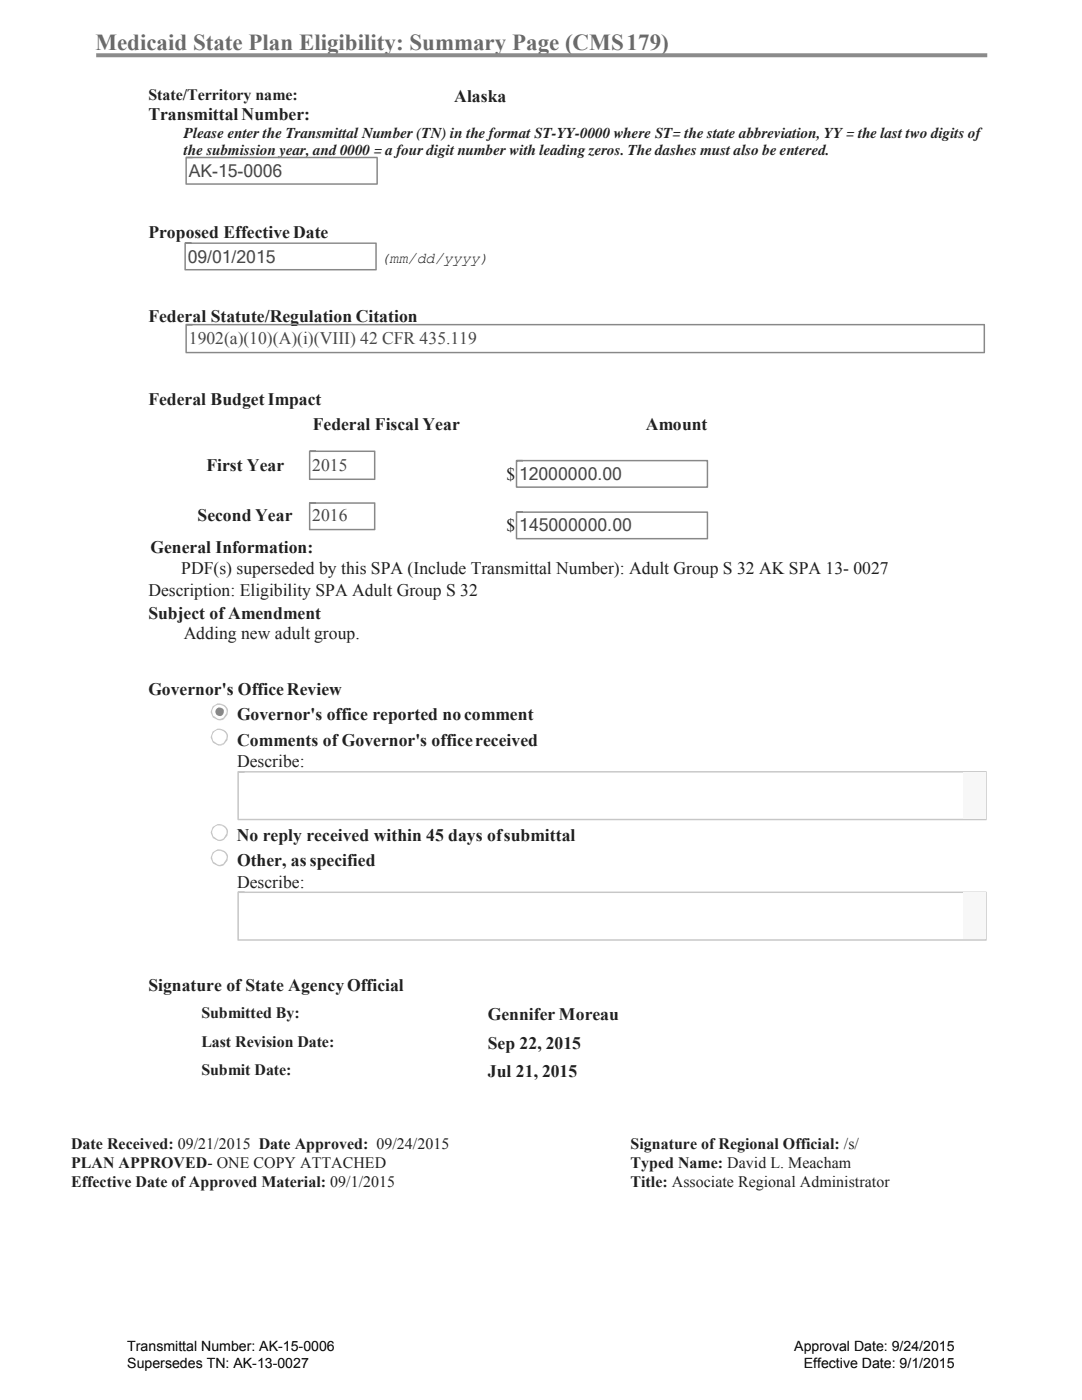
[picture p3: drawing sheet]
<svg xmlns="http://www.w3.org/2000/svg" width="216mm" height="279mm" viewBox="0 0 216 279" stroke-linecap="round" stroke-linejoin="round" font-family="sans-serif">
<defs><g id="words">
<text font-size="4.6" fill="#6a6968" x="19.1" y="10">Medicaid State Plan Eligibility: Summary Page (CMS 179)</text>
<g font-size="3.5" fill="#231f20">
<text x="29.6" y="23.9">Transmittal Number:</text>
<text x="90.7" y="20.3">Alaska</text>
<text x="29.6" y="47.5">Proposed Effective Date</text>
<text x="29.6" y="64.2">Federal Statute/Regulation Citation</text>
<text x="29.6" y="80.9">Federal Budget Impact</text>
<text x="62.4" y="85.8">Federal Fiscal Year</text>
<text x="128.9" y="85.8">Amount</text>
<text x="41.2" y="93.9">First Year</text>
<text x="101.1" y="95.7">$</text>
<text x="39.4" y="104.1">Second Year</text>
<text x="101.1" y="105.9">$</text>
<text x="29.6" y="123.5">Subject ofAmendment</text>
<text x="36.7" y="127.4">Adding new adult group.</text>
<text x="29.6" y="138.6">Governor's Office Review</text>
<text x="47.3" y="143.7">Governor's office reported no comment</text>
<text x="47.3" y="148.9">Comments of Governor's office received</text>
<text x="47.3" y="153.1">Describe:</text>
<text x="47.3" y="167.8">No reply received within 45 days ofsubmittal</text>
<text x="47.3" y="172.9">Other, as specified</text>
<text x="47.3" y="177.2">Describe:</text>
<text x="29.6" y="197.8">Signature of State Agency Official</text>
<text x="97.3" y="203.6">Gennifer Moreau</text>
<text x="97.3" y="209.3">Sep 22, 2015</text>
<text x="97.3" y="215">Jul 21, 2015</text>
</g>
<g font-size="3.5" fill="#474648">
<text x="37.7" y="35.4">AK-15-0006</text>
<text x="37.5" y="52.5">09/01/2015</text>
<text x="37.7" y="68.6">1902(a)(10)(A)(i)(VIII) 42 CFR 435.119</text>
<text x="62.3" y="93.9">2015</text>
<text x="103.6" y="95.7">12000000.00</text>
<text x="62.3" y="104.1">2016</text>
<text x="103.6" y="105.9">145000000.00</text>
</g>
<text font-size="3.5" fill="#010202" x="57.9" y="64.2">g</text>
<g font-size="3.5" fill="#221e1f">
<text x="30" y="110.4">General Information:</text>
<text x="29.6" y="119">Description: Eligibility SPA Adult Group S 32</text>
<text x="36.2" y="114.6">PDF(s) superseded by this SPA (Include Transmittal Number): Adult Group S 32 AK SPA 13- 0027</text>
</g>
<g font-size="3.2" fill="#231f20">
<text x="29.6" y="20">State/Territory name:</text>
<text x="40.2" y="203.1">Submitted By:</text>
<text x="40.2" y="209">Last Revision Date:</text>
<text x="40.2" y="214.6">Submit Date:</text>
</g>
<g font-size="3.2" fill="#221e1f">
<text x="14.2" y="229.3">Date Received: 09/21/2015 Date Approved: 09/24/2015</text>
<text x="14.2" y="233.1">PLAN APPROVED- ONE COPY ATTACHED</text>
<text x="125.8" y="229.3">Signature of Regional Official: /s/</text>
<text x="125.8" y="233.1">Typed Name: David L. Meacham</text>
<text x="14.2" y="237">Effective Date of Approved Material: 09/1/2015</text>
<text x="125.8" y="236.9">Title: Associate Regional Administrator</text>
</g>
<g font-size="3" fill="#231f20">
<text x="36.7" y="27.5">Please enter the Transmittal Number (TN) in the format ST-YY-0000 where ST= the state abbreviation,YY = the last two digits of</text>
<text x="36.7" y="31">the submission year, and 0000 = a four digit number with leading zeros. The dashes must also be entered.</text>
<text x="75.9" y="52.5">(mm/dd/yyyy)</text>
</g>
<text font-size="3" fill="#010202" x="55.8" y="31">y</text>
<g font-size="2.8">
<text x="25.4" y="269.5">Transmittal Number: AK-15-0006</text>
<text x="158.5" y="269.5">Approval Date: 9/24/2015</text>
<text x="25.4" y="272.9">Supersedes TN: AK-13-0027</text>
<text x="160.4" y="272.9">Effective Date: 9/1/2015</text>
</g>
</g></defs>
<path d="M103.1 91.9h38.1v5.3h-38.1v-5.3h1.2M103.1 102.2h38.1v5.3h-38.1v-5.3h1.2" fill="none" stroke="#86888b" stroke-width=".3"/>
<path d="M47.4 153.9h1.4v.3h-1.1v9.2h148.9v-9.2h-149.1v-.3h149.2l.2 .1v9.6l-.2 .1h-149.2l-.1-.1z" fill="#c4c6c8"/>
<path d="M192.2 154.1h4.5v9.2h-4.5z" fill="#f7f7f8"/>
<path d="M47.4 178l1.4-.1v.3h-1.1v9.3h148.9v-9.3h-149.1v-.3h149.2l.2 .2v9.5l-.2 .1h-149.2l-.1-.1z" fill="#c4c6c8"/>
<path d="M192.2 178.2h4.5v9.2h-4.5z" fill="#f7f7f8"/>
<path d="M19.2 11h177.8" fill="none" stroke="#898b8e" stroke-width=".8" stroke-linecap="butt"/>
<g fill="#86888b">
<path d="M37 31.3h1.4v.3h-1.1v5h37.8v-5h-38v-.3h38.1l.2 .1v5.3l-.2 .2h-38.1l-.1-.2z"/>
<path d="M37 64.7l1.4-.1v.3h-1.1v5.3h159v-5.3h-159.2v-.3h159.3l.2 .2v5.6l-.2 .1h-159.3l-.1-.1z"/>
<path d="M36.8 48.4h1.4v.3h-1.1v5h37.8v-5h-38v-.3h38.1l.2 .1v5.3l-.2 .2h-38.1l-.1-.2z"/>
<path d="M61.7 90l1.4-.1v.3h-1.2v5.3h12.7v-5.3h-12.8v-.3h13l.1 5.8-13.2 .1z"/>
<path d="M61.7 100.3l1.4-.1v.3h-1.2v5h12.7v-5h-12.8v-.3l13 .1 .1 5.4-13.2 .1z"/>
</g>
<g fill="#c2c4c6">
<path d="M42.4 141l1-.6 1.3 .3h-1.2a1.44 1.44 0 0 0-1 2.1l.9 .6 1.3 .1-.4 .2h-.8l-1-.5-.5-1.1z" fill-rule="evenodd"/>
<path d="M43.5 140.7h1.2a1.56 1.56 0 0 1 .7 2l-.7 .8h-.8l.7-.2 .6-1a1.41 1.41 0 0 0-1.7-1.6z" fill-rule="evenodd"/>
</g>
<circle cx="43.8" cy="142" r=".87" fill="#86888b"/>
<g fill="#c2c4c6">
<path d="M42.4 146l1-.6 1.2 .3h-1.2a1.47 1.47 0 0 0-.9 2.1l1 .7 1.2 .1-.7 .2h-.5l-1-.6-.5-1.1z" fill-rule="evenodd"/>
<path d="M43.4 145.7h1.3l.5 .5 .3 .6-.1 .9-.7 .9h-.8l.7-.3 .6-1a1.45 1.45 0 0 0-1.8-1.6z" fill-rule="evenodd"/>
<path d="M42.4 165l1-.5 1.2 .2h-1.2a1.47 1.47 0 0 0-.9 2.2l1 .7h1.2l-.7 .3-.5-.1-1-.5-.5-1.2z" fill-rule="evenodd"/>
<path d="M43.4 164.7h1.3l.5 .5 .3 .7-.1 .9-.7 .8h-.8l.7-.2 .6-1a1.45 1.45 0 0 0-1.8-1.7z" fill-rule="evenodd"/>
<path d="M42.4 170.1l1-.6 1.3 .3h-1.2a1.44 1.44 0 0 0-1 2.1l.9 .7h1.3l-.4 .2-.8 .1-1-.6-.5-1.1z" fill-rule="evenodd"/>
<path d="M43.5 169.8h1.2a1.56 1.56 0 0 1 .7 2l-.7 .8h-.8l.7-.2 .6-1a1.41 1.41 0 0 0-1.7-1.6z" fill-rule="evenodd"/>
</g>
<use href="#words"/>
</svg>
